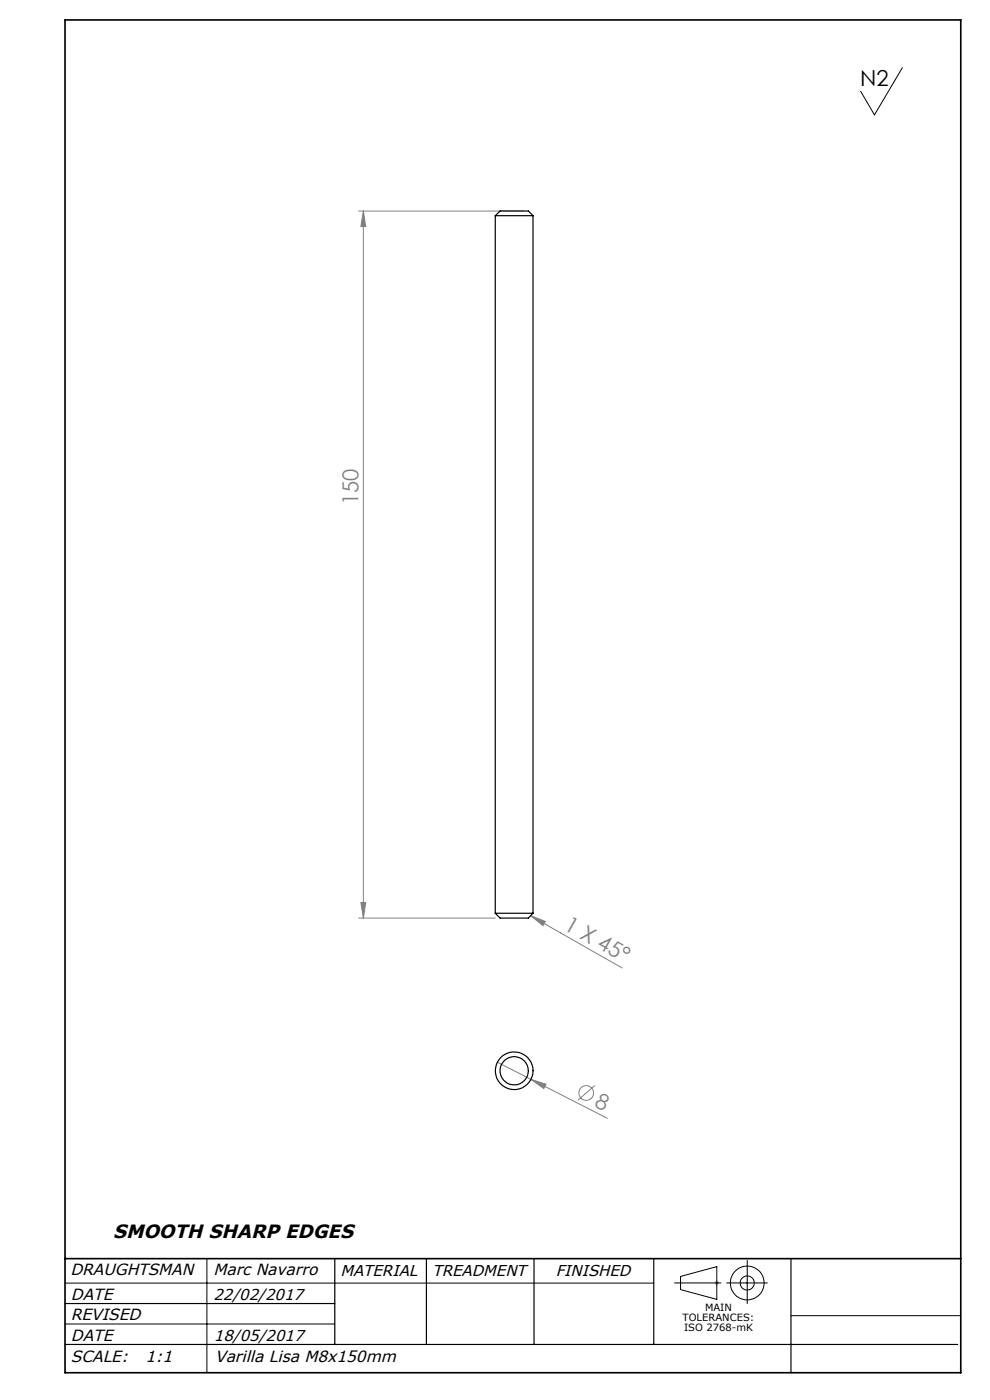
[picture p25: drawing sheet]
<svg xmlns="http://www.w3.org/2000/svg" width="210mm" height="297mm" viewBox="0 0 210 297" stroke-linecap="round" stroke-linejoin="round" font-family="sans-serif">
<defs><g id="words">
<text font-size="4.7" x="182.5" y="18.3">N2</text>
<g font-size="4.7" fill="#808080">
<text x="76.1" y="107.2" transform="rotate(-90 76.1 107.2)">150</text>
<text x="119.4" y="197" transform="rotate(30 119.4 197)">1 X 45°</text>
<text x="125.9" y="234.5" transform="rotate(27 125.9 234.5)">8</text>
</g>
<text font-size="4" x="24" y="262.6">SMOOTH SHARP EDGES</text>
<g font-size="3.4">
<text x="14.9" y="270.6">DRAUGHTSMAN</text>
<text x="15" y="275.7">DATE</text>
<text x="45.3" y="270.6">Marc Navarro</text>
<text x="15" y="280">REVISED</text>
<text x="15" y="284.4">DATE</text>
<text x="15" y="289">SCALE:</text>
<text x="30.9" y="289">1:1</text>
<text x="45.6" y="289">Varilla Lisa M8x150mm</text>
</g>
<g font-size="3.3">
<text x="45.3" y="275.7">22/02/2017</text>
<text x="72.2" y="270.7">MATERIAL</text>
<text x="91.7" y="270.6">TREADMENT</text>
<text x="117.9" y="270.6">FINISHED</text>
<text x="45.4" y="284.4">18/05/2017</text>
</g>
<g font-size="2.1">
<text x="144.8" y="280.2">TOLERANCES:</text>
<text x="149.6" y="278.1">MAIN</text>
<text x="145.1" y="282.3">ISO 2768-mK</text>
</g>
</g></defs>
<g fill="none" stroke="#808080" stroke-width=".21">
<path d="M76.1 44.8h35M77.1 44.8v150M77.1 44.8l.5 3.2h-1zM76.1 194.8h29M76.6 191.4h1l-.5 3.4zM112.6 194.3l3.1 1.2-.5 .9zM112.6 194.3l19.4 11M105.5 225.4l23.3 11.8M112.6 229l3.2 1-.4 .9zM126.2 230.3l-3.6 3.1"/>
<circle cx="124.3" cy="231.9" r="1.57"/>
</g>
<g fill="none" stroke="#000" stroke-width=".21">
<path d="M191.4 14.4l-5.9 10-2.9-5M13.8 272.2h124.9M43.9 267v24.2M143.1 272.2h9.8M144.4 270.8l7.6-2.1v7l-7.6-2.1zM154.1 272.2h8.7M158.5 267.4v9.1M167.8 279.1h36M13.8 280.9h57.2"/>
<circle cx="158.5" cy="272.2" r="1.5"/>
<circle cx="158.5" cy="272.2" r="3.6"/>
</g>
<path d="M151.5 272.2h1M151.7 271.8l.7 .7M152 271.7v1M152.4 271.8l-.7 .7" fill="none" stroke="#c0c0c0" stroke-width=".21"/>
<path d="M13.8 276.5h57.2M71 267v18.2M90.5 267v18.2M113.3 267v18.2M138.7 267v18.2M167.8 267v24.2M13.8 285.2h189.3" fill="none" stroke="#000" stroke-width=".25"/>
<path d="M13.8 4.2h190v287h-190zM13.8 267h190" fill="none" stroke="#000" stroke-width=".35"/>
<g fill="#808080">
<path d="M112.6 194.3l3.1 1.2-.5 .9z"/>
<path d="M112.6 229l3.2 1-.4 .9z"/>
<path d="M77.1 44.8l.5 3.2h-1zM76.6 191.4h1l-.5 3.4z"/>
</g>
<g fill="none" stroke="#000" stroke-width=".25">
<path d="M105.1 45.8h8M105.1 45.8l1-1h6l1 1M105.1 45.8v147.9M113.1 45.8v147.9M105.1 193.7h8M105.1 193.7l1 1.1h6l1-1.1"/>
<circle cx="109.1" cy="227.2" r="4"/>
<circle cx="109.1" cy="227.2" r="3"/>
</g>
<use href="#words"/>
</svg>
